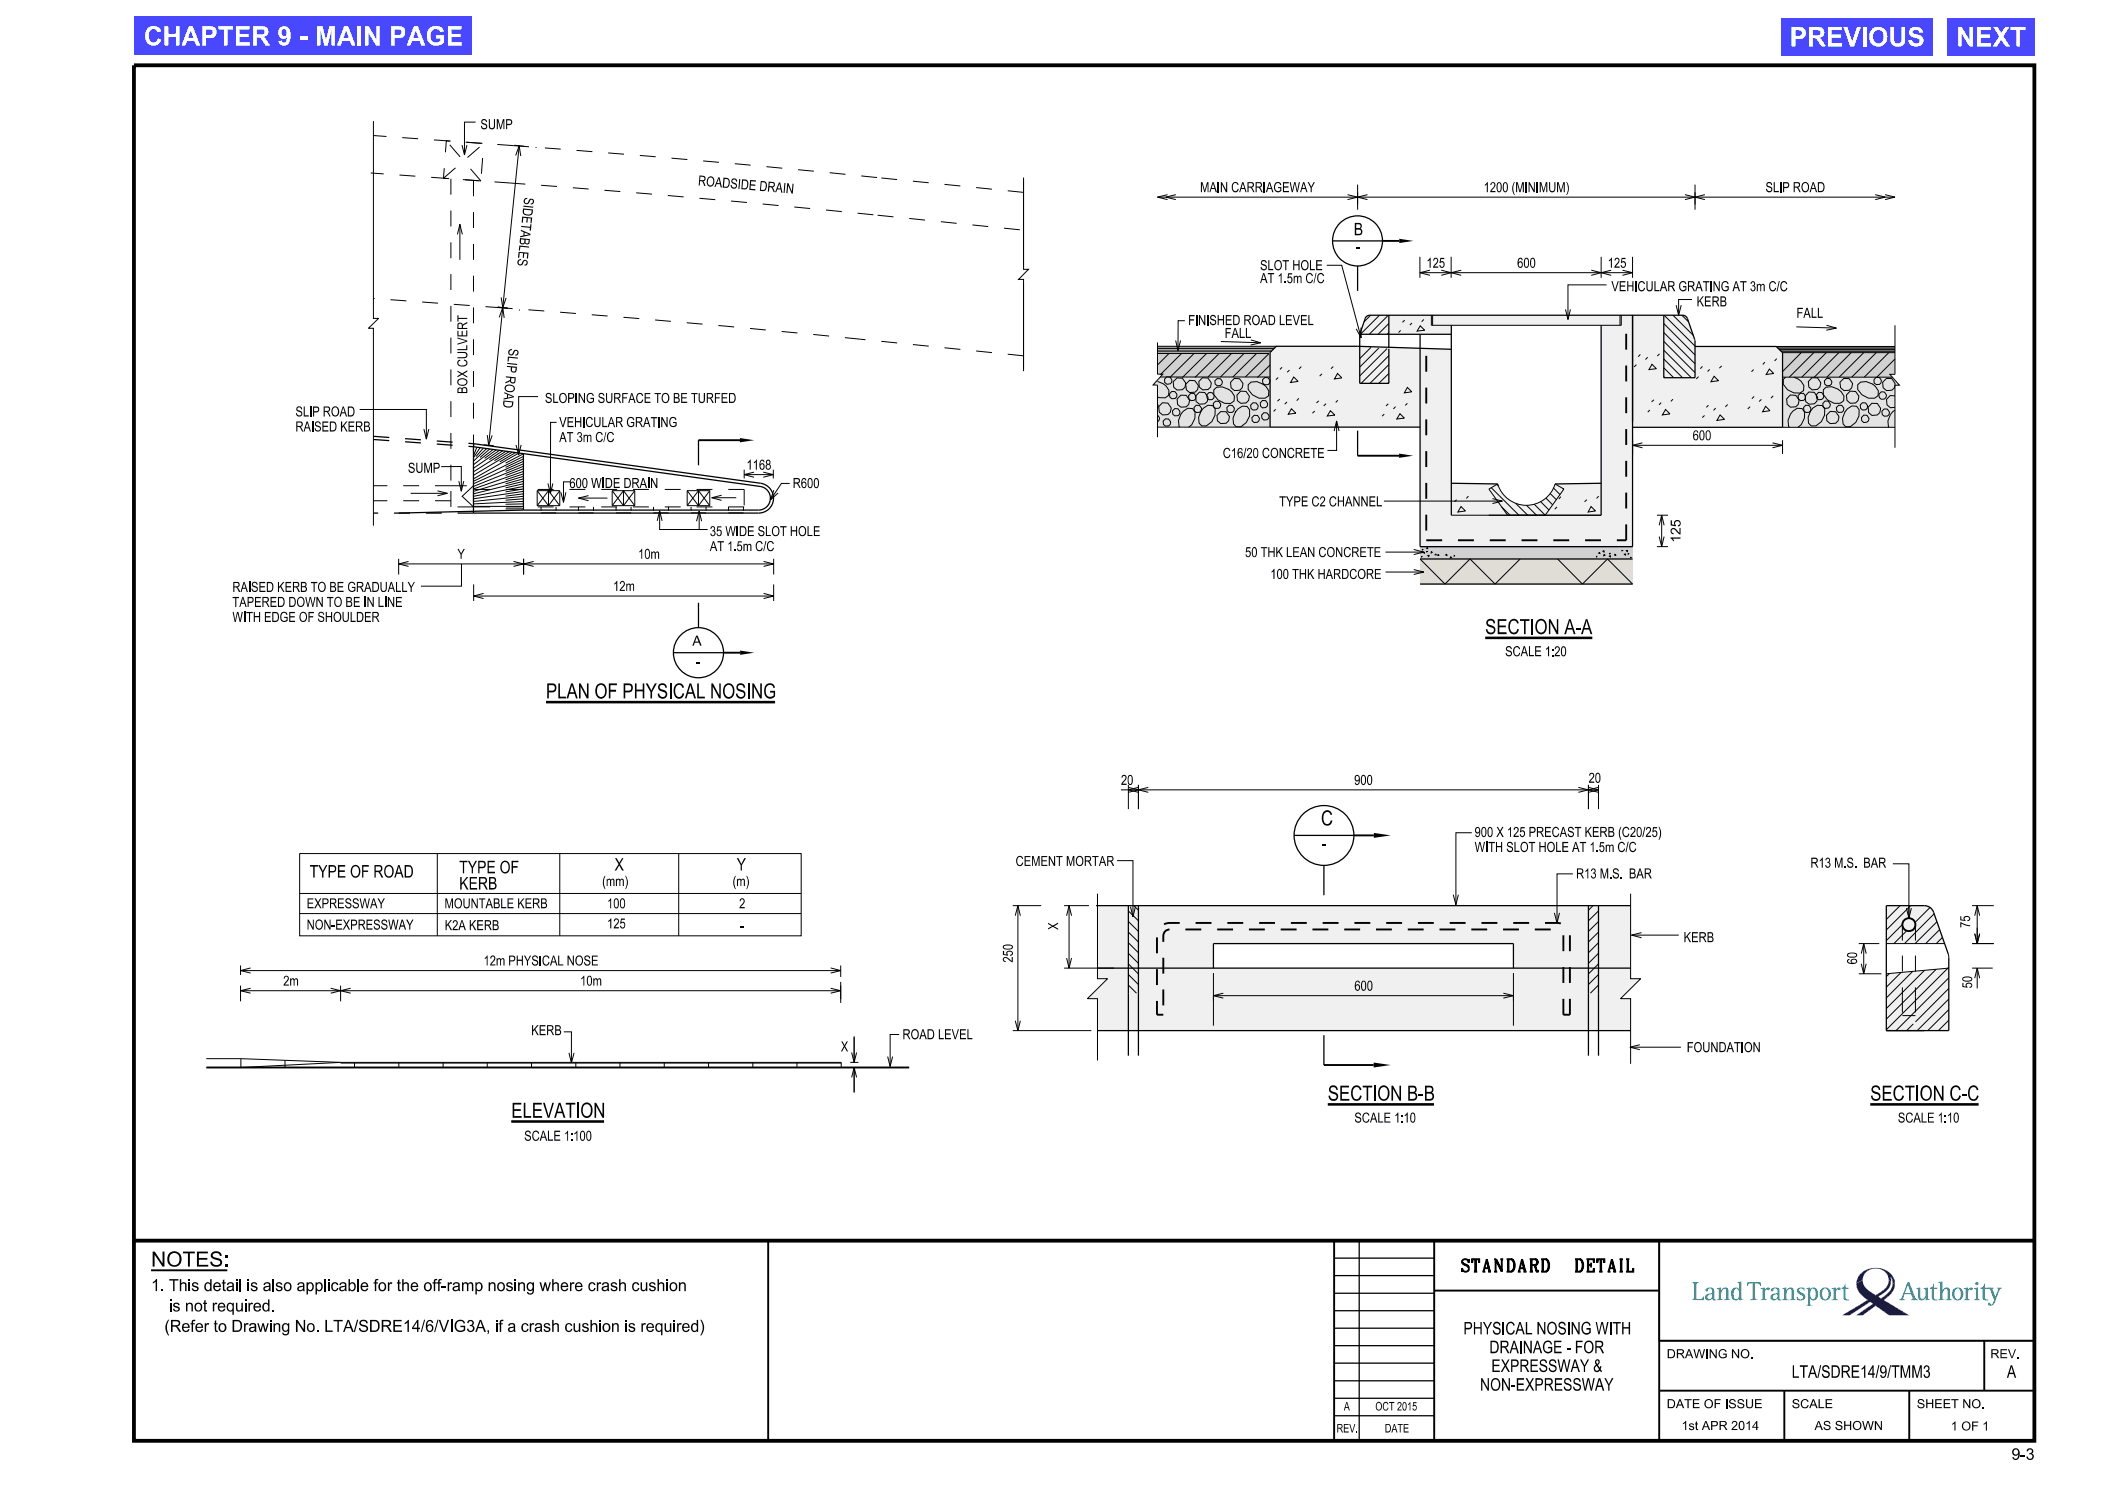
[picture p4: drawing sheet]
<svg xmlns="http://www.w3.org/2000/svg" width="420mm" height="297mm" viewBox="0 0 420 297" stroke-linecap="round" stroke-linejoin="round" font-family="sans-serif">
<defs><g id="words">
<g font-size="3.8" fill="#fff">
<text x="28.7" y="9.1">CHAPTER 9 - MAIN PAGE</text>
<text x="357.8" y="9.3">PREVIOUS</text>
<text x="391.1" y="9.3">NEXT</text>
</g>
<g font-size="3">
<text x="296.9" y="126.7">SECTION A-A</text>
<text x="109.2" y="139.6">PLAN OF PHYSICAL NOSING</text>
<text x="264.1" y="165">C</text>
<text x="265.4" y="220">SECTION B-B</text>
<text x="373.9" y="220">SECTION C-C</text>
<text x="102.2" y="223.4">ELEVATION</text>
<text x="30.2" y="253.1">NOTES:</text>
</g>
<g font-size="2.5">
<text x="270.6" y="47">B</text>
<text x="61.9" y="175.4">TYPE OF ROAD</text>
<text x="91.8" y="177.8">KERB</text>
<text x="91.8" y="174.5">TYPE OF</text>
<text x="122.8" y="174">X</text>
<text x="147.3" y="174">Y</text>
<text x="292.3" y="254.2">STANDARD</text>
<text x="313.9" y="254.2">DETAIL</text>
<text x="292.5" y="266.7">PHYSICAL NOSING WITH</text>
<text x="297.7" y="270.5">DRAINAGE - FOR</text>
<text x="298.1" y="274.2">EXPRESSWAY &amp;</text>
<text x="358.2" y="275.4">LTA/SDRE14/9/TMM3</text>
<text x="401.2" y="275.4">A</text>
<text x="295.9" y="278">NON-EXPRESSWAY</text>
</g>
<g font-size="2.4">
<text x="30.2" y="258">1. This detail is also applicable for the off-ramp nosing where crash cushion</text>
<text x="33.9" y="262.1">is not required.</text>
<text x="32.8" y="266.2">(Refer to Drawing No. LTA/SDRE14/6/VIG3A, if a crash cushion is required)</text>
</g>
<text font-size="2.3" x="402.1" y="291.8">9-3</text>
<text font-size="2.1" x="139.2" y="133.3">-</text>
<g font-size="2">
<text x="96" y="25.8">SUMP</text>
<text x="104.8" y="39.4" transform="rotate(96 104.8 39.4)">S IDETABLES</text>
<text x="139.5" y="37.1" transform="rotate(5 139.5 37.1)">ROADS IDE DRAIN</text>
<text x="239.9" y="38.4">MAIN CARRIAGEWAY</text>
<text x="296.6" y="38.4">1200 (MINIMUM)</text>
<text x="352.9" y="38.4">SLIP ROAD</text>
<text x="251.9" y="54">SLOT HOLE</text>
<text x="285.2" y="53.5">125</text>
<text x="303.3" y="53.5">600</text>
<text x="321.4" y="53.5">125</text>
<text x="251.9" y="56.6">AT 1.5m C/C</text>
<text x="322.1" y="58.2">VEHICULAR GRATING AT 3m C/C</text>
<text x="237.5" y="65">FINISHED ROAD LEVEL</text>
<text x="339.2" y="61.2">KERB</text>
<text x="359.1" y="63.5">FALL</text>
<text x="101.7" y="69.6" transform="rotate(96 101.7 69.6)">S LIP ROAD</text>
<text x="244.8" y="67.5">FALL</text>
<text x="59.1" y="83.2">SLIP ROAD</text>
<text x="108.9" y="80.5">SLOPING SURFACE TO BE TURFED</text>
<text x="59.1" y="86.2">RAISED KERB</text>
<text x="111.8" y="88.4">AT 3m C/C</text>
<text x="111.8" y="85.4">VEHICULAR GRATING</text>
<text x="338.4" y="88">600</text>
<text x="81.5" y="94.5">SUMP</text>
<text x="149.2" y="93.9">1168</text>
<text x="244.4" y="91.5">C16/20 CONCRETE</text>
<text x="113.8" y="97.5">600 WIDE DRAIN</text>
<text x="158.5" y="97.5">R600</text>
<text x="255.7" y="101.2">TYPE C2 CHANNEL</text>
<text x="141.9" y="107.2">35 WIDE SLOT HOLE</text>
<text x="91.4" y="111.7">Y</text>
<text x="127.6" y="111.7">10m</text>
<text x="141.9" y="110.2">AT 1.5m C/C</text>
<text x="248.9" y="111.3">50 THK LEAN CONCRETE</text>
<text x="336" y="108.5" transform="rotate(-90 336 108.5)">125</text>
<text x="46.5" y="118.3">RAISED KERB TO BE GRADUALLY</text>
<text x="122.6" y="118.1">12m</text>
<text x="253.9" y="115.7">100 THK HARDCORE</text>
<text x="46.5" y="124.3">WITH EDGE OF SHOULDER</text>
<text x="46.5" y="121.3">TAPERED DOWN TO BE IN LINE</text>
<text x="138.4" y="129">A</text>
<text x="300.9" y="131.2">SCALE 1:20</text>
<text x="224.1" y="156.9">20</text>
<text x="270.7" y="156.9">900</text>
<text x="317.6" y="156.4">20</text>
<text x="294.8" y="167.3">900 X 125 PRECAST KERB (C20/25)</text>
<text x="203" y="173.1">CEMENT MORTAR</text>
<text x="265.2" y="168" transform="rotate(-180 265.2 168)">-</text>
<text x="294.8" y="170.3">WITH SLOT HOLE AT 1.5m C/C</text>
<text x="361.9" y="173.4">R13 M.S. BAR</text>
<text x="120.4" y="177.1">(mm)</text>
<text x="146.4" y="177.1">(m)</text>
<text x="315.1" y="175.6">R13 M.S. BAR</text>
<text x="61.3" y="181.5">EXPRESSWAY</text>
<text x="61.3" y="185.8">NON-EXPRESSWAY</text>
<text x="88.9" y="181.5">MOUNTABLE KERB</text>
<text x="88.9" y="185.9">K2A KERB</text>
<text x="121.3" y="181.5">100</text>
<text x="121.4" y="185.6">125</text>
<text x="147.8" y="181.5">2</text>
<text x="147.9" y="186">-</text>
<text x="336.6" y="188.3">KERB</text>
<text x="56.6" y="197">2m</text>
<text x="96.7" y="193">12m PHYSICAL NOSE</text>
<text x="116" y="197">10m</text>
<text x="270.7" y="198">600</text>
<text x="106.2" y="206.9">KERB</text>
<text x="180.4" y="207.7">ROAD LEVEL</text>
<text x="168.1" y="210.1">X</text>
<text x="337.2" y="210.3">FOUNDATION</text>
<text x="104.8" y="228">SCALE 1:100</text>
<text x="270.8" y="224.4">SCALE 1:10</text>
<text x="379.4" y="224.4">SCALE 1:10</text>
</g>
<g font-size="1.8">
<text x="333.2" y="271.5">DRAWING NO.</text>
<text x="397.9" y="271.5">REV.</text>
<text x="333.2" y="281.5">DATE OF ISSUE</text>
<text x="358.2" y="281.5">SCALE</text>
<text x="383.2" y="281.5">SHEET NO.</text>
<text x="336.1" y="285.8">1st APR 2014</text>
<text x="362.7" y="285.8">AS SHOWN</text>
<text x="390" y="285.9">1 OF 1</text>
</g>
<g font-size="1.7">
<text x="271.8" y="48.8" transform="rotate(-180 271.8 48.8)">-</text>
<text x="268.6" y="281.9">A</text>
<text x="274.9" y="281.9">OCT 2015</text>
<text x="267.2" y="286.3">REV.</text>
<text x="276.8" y="286.3">DATE</text>
</g>
</g></defs>
<g fill="#f0f0f0">
<path d="M273.1 63.3l.7-.3h52.6v46.3h-42.5v-39.7l6.2 .2v26.8l9.3 .1a6 6 0 0 0 5.7 4.3 6 6 0 0 0 5.8-4.3l9.2-.1v-31.6h-30v1.8h-18.3z" fill-rule="evenodd"/>
<path d="M255.1 69.2h16.3l12.5 .4v15.8h-30v-15z" fill-rule="evenodd"/>
<path d="M326.4 63h10l.6 .2 .3 .5 1.5 4.2v1.3h16.3l1.2 1.3v14.9h-29.9z" fill-rule="evenodd"/>
</g>
<g fill="#ababab">
<path d="M231.4 69.2h23.7l-1.4 1.5h-22.3z" fill-rule="evenodd"/>
<path d="M355.1 69.2h23.7v1.3h-22.5z" fill-rule="evenodd"/>
</g>
<g fill="#d1d1d1">
<path d="M231.4 70.7h22.3l.2-.3v4.9h-22l.5-.5h-1z" fill-rule="evenodd"/>
<path d="M356.3 70.5h22.5v4.3h-1l.5 .6h-22z" fill-rule="evenodd"/>
</g>
<g fill="#e3e3e3">
<path d="M231.9 75.3h22v10.1h-22.5v-8.4l-.9-.1z" fill-rule="evenodd"/>
<path d="M356.3 75.4h22l1.4 1.6h-.9v8.4h-22.5z" fill-rule="evenodd"/>
</g>
<path d="M283.9 109.3h42.5v2.4h-42.5z" fill="#d1d1d1"/>
<path d="M283.9 111.7h42.5v5h-42.5z" fill="#e0ddd6"/>
<g fill="#f0f0f0">
<path d="M219.4 181v14.6h2l-4 4h2v6.4h106.6v-6.4h-2l4-4h-2v-14.6zM242.6 188.6h59.9v4.9h-59.9z" fill-rule="evenodd"/>
<path d="M377.1 181h7.6a1.89 1.89 0 0 1 1.8 1.3l2.3 6.3h-11.7z" fill-rule="evenodd"/>
<path d="M377.1 194.6l12.5-1.1v12.5h-12.5z" fill-rule="evenodd"/>
</g>
<path d="M26.8 13h379.9v275h-379.9zM26.8 248h379.9" fill="none" stroke="#000" stroke-width=".76" stroke-linecap="butt"/>
<path d="M153.6 248v40M266.7 248v40M286.7 257.9h45M286.7 248v40M331.7 248v40M331.7 268h75M331.7 278h75M356.7 278v10M381.7 278v10M396.7 268v10" fill="none" stroke="#000" stroke-width=".38"/>
<path d="M266.7 258.5h20M266.7 254.9h20M266.7 251.5h20M271.7 248v40M331.7 248h75v20h-75zM266.7 279.5h20M266.7 276h20M266.7 272.4h20M266.7 269h20M266.7 265.5h20M266.7 262h20M266.7 283h20" fill="none" stroke="#000" stroke-width=".25"/>
<g fill="#171c8f">
<path d="M371.1 256.5l1.3-.6a3.5 3.5 0 0 0 2.2 2.7l.4 .3 .7-.5a3.1 3.1 0 0 0 1.9-2.5l.4 .2a3.7 3.7 0 0 1-2.2 2.9l-.3 .2 .5 .3 1-.7a3 3 0 0 0 1.3-2.2l.5-.1a4.1 4.1 0 0 1-2.2 3.4l5 3h-4l-2.6-1.9-2.6 1.9h-1.3l3.3-2.3-.5-.4-4.2 2.7h-1.4l5-3.1-.4-.3a3.7 3.7 0 0 1-1.8-3z" fill-rule="evenodd"/>
<path d="M371.9 254.6a4.2 4.2 0 0 1 6.8 1.2l.1 .7-.5 .1-.1-.8-.3-.6 .1 .9-.4-.2a2.63 2.63 0 0 0-2.6-2.4 2.63 2.63 0 0 0-2.6 2.4l-1.3 .6 .2-1z" fill-rule="evenodd"/>
</g>
<g fill="#008c95">
<path d="M338.2 256.3h1.4l-.4 .2-.1 .2v2.9h1l.4-.5h.1v.8l-2.4-.1 .4-.3v-2.8z" fill-rule="evenodd"/>
<path d="M341.1 257.6l-.1 .1a.28 .28 0 0 0 .2 .4 .28 .28 0 0 0 .3-.4l.1-.2h.4l.2 .2 .1 .8h-.6a.71 .71 0 0 0-.8 .6 .71 .71 0 0 0 .5 .8 .71 .71 0 0 0 .9-.4l.1 .3 .3 .1a.16 .16 0 0 0 .2 .1 .16 .16 0 0 0 .1-.3l-.3-.1v-1.7l-.2-.4-.3-.2h-.7zM341.5 258.9l.8-.2v.4l-.3 .5-.2 .1-.3-.1-.2-.6z" fill-rule="evenodd"/>
<path d="M343.2 257.5l.8-.2v.8l.2-.4 .5-.4 .6 .1 .2 .5v1.6l.4 .3-1.2 .1 .4-.4v-1.6l-.2-.3h-.3l-.3 .3-.3 .6v1l.4 .3-1.2 .1 .4-.4v-1.8z" fill-rule="evenodd"/>
<path d="M347.3 256.3l.8-.2v3.3l.4 .3-.8 .2v-.4l-.2 .2-.4 .2a1.33 1.33 0 0 1-.8-2.2l.5-.4h.4l.5 .4v-1.1zM346.9 257.6l-.4 .8 .2 1.1a.61 .61 0 0 0 .8 0 .61 .61 0 0 0 .2-.7l-.2-1-.3-.3z" fill-rule="evenodd"/>
<path d="M349.3 256.3h2.7v.7h-.1l-.1-.3-.3-.2h-.7v2.9l.2 .3 .4 .1-1.6 .1 .4-.2 .2-.3v-2.9h-.7l-.3 .5h-.1z" fill-rule="evenodd"/>
<path d="M352 257.5l.8-.2v.6l.3-.5 .5-.1 .2 .4-.4 .1a.5 .5 0 0 0-.5 .1 .5 .5 0 0 0-.1 .6v1.1l.4 .2-1.2 .1 .4-.3v-1.9z" fill-rule="evenodd"/>
<path d="M354.1 257.6l.5-.3h.6l.4 .3 .1 2 .3 .1a.16 .16 0 0 1 0 .3 .16 .16 0 0 1-.3-.1h-.2l-.2-.4-.3 .3-.6 .1-.5-.4a.96 .96 0 0 1 1.2-1h.2v-.7l-.1-.2-.6-.1-.2 .6-.4-.1zM354.5 258.9l-.1 .2 .1 .4 .2 .2 .3-.1 .3-.4v-.5z" fill-rule="evenodd"/>
<path d="M356.3 257.5l.8-.2v.8l.4-.6 .9-.1 .2 .4v1.7l.4 .3-1.2 .1 .3-.4v-1.7v-.1l-.4-.1-.5 .5-.1 .4v1l.4 .4h-1.2l.4-.3v-1.9z" fill-rule="evenodd"/>
<path d="M359.4 257.5l.4-.2 .9 .1 .1 .6-.5-.5h-.4l-.3 .3 .2 .4 1 .6 .1 .5-.3 .4-.4 .2-1-.1v-.6l.6 .5h.4l.3-.3-.3-.5-.9-.6-.1-.5z" fill-rule="evenodd"/>
<path d="M361 257.5l.4 .2v3l-.4 .2h1.3l-.5-.3v-1.1l.5 .4h.4l.5-.3 .2-.6-.1-1.1a.82 .82 0 0 0-.7-.6 .82 .82 0 0 0-.8 .4v-.4zM362.1 257.7l.4-.2 .4 .3 .1 1.1-.2 .5a.53 .53 0 0 1-.7 .2 .53 .53 0 0 1-.2-.7v-.7z" fill-rule="evenodd"/>
<path d="M364.1 257.7l.5-.4 .7 .1 .5 .5 .2 .7h-.5l-.1-.7-.4-.4-.4 .1-.2 .2-.2 .8h-.4l.1-.6z" fill-rule="evenodd"/>
<path d="M363.8 258.6h.4l.1 .7 .4 .4h.4l.3-.3 .1-.8h.5v.2l-.4 .8-.4 .3h-.5l-.7-.4z" fill-rule="evenodd"/>
<path d="M366.1 257.5l.9-.2v.6l.3-.5 .5-.1 .1 .4-.3 .1a.5 .5 0 0 0-.5 .1 .5 .5 0 0 0-.1 .6v1l.4 .4h-1.3l.4-.2 .1-.3v-1.5z" fill-rule="evenodd"/>
<path d="M368.8 256.6h.1v.8h.6v.2h-.6l.1 1.9 .2 .2h.4v.2h-.7l-.4-.3v-2h-.3v-.2l.5-.3z" fill-rule="evenodd"/>
<path d="M381.4 256.2l-1.2 3.1-.6 .6h1.2l-.1-.2a.24 .24 0 0 1-.3-.1 .24 .24 0 0 1 .1-.3l.2-.6h1.4l.2 .7a.22 .22 0 0 1 0 .3 .22 .22 0 0 1-.2 0l-.1 .2h1.4l-.6-.5-1.2-3.2zM381.4 256.8l.6 1.6h-1.2z" fill-rule="evenodd"/>
<path d="M383 257.5l.9-.2v2l.2 .3h.3l.4-.3 .2-.6-.1-1-.4-.2 .8-.2v2.1l.5 .3-.8 .2-.1-.6-.4 .5h-.8l-.3-.6v-1.5z" fill-rule="evenodd"/>
<path d="M386.5 256.6h.1v.8h.7v.2h-.7v1.9l.3 .2h.4v.2h-.7a.54 .54 0 0 1-.4-.8v-1.5h-.4v-.2l.5-.2z" fill-rule="evenodd"/>
<path d="M387.5 256.3l.8-.2v2l.2-.5 .4-.3 .7 .2 .2 .4v1.6l.4 .4h-1.3l.5-.4v-1.6l-.3-.3-.4 .1-.4 .8v1l.4 .3-1.2 .1 .4-.4v-2.9z" fill-rule="evenodd"/>
<path d="M390.2 258.6h.5l.1 .8a.62 .62 0 0 0 .8 .3 .62 .62 0 0 0 .4-.8v-.3h.5l-.1 .5-.3 .5-.4 .3h-.6l-.6-.3-.2-.4z" fill-rule="evenodd"/>
<path d="M390.5 257.7l.6-.4 .7 .1 .5 .4 .2 .8h-.5l-.2-.8a.64 .64 0 0 0-.8-.2 .64 .64 0 0 0-.3 .8v.2h-.5l.1-.6z" fill-rule="evenodd"/>
<path d="M392.6 257.5l.8-.2v.6l.3-.5 .5-.1 .2 .4-.4 .1a.5 .5 0 0 0-.5 .1 .5 .5 0 0 0-.1 .6v1l.4 .4h-1.2l.4-.3v-1.9z" fill-rule="evenodd"/>
<path d="M394.6 257.5l.8-.2v2.3l.4 .3h-1.2l.4-.4v-1.7z" fill-rule="evenodd"/>
<path d="M396.6 256.6h.2v.8h1.2v.2h-1.2v1.8l.1 .3h.5v.2h-.7l-.4-.4v-1.9h-.4v-.2l.5-.2z" fill-rule="evenodd"/>
<path d="M397.4 257.4h1.2v.1a.25 .25 0 0 0-.3 .1 .25 .25 0 0 0 .1 .3l.5 1.3 .5-1.3a.24 .24 0 0 0 .1-.3 .24 .24 0 0 0-.3-.1v-.1h1l-.5 .4-1.2 2.9-.3 .2h-.5l-.3-.2 .1-.3 .4 .2a.25 .25 0 0 0 .3 .2 .25 .25 0 0 0 .2-.3l.2-.6-.8-2.2-.4-.1z" fill-rule="evenodd"/>
<circle cx="395.2" cy="256.5" r=".3"/>
</g>
<path d="M30.2 253.9h15.2" fill="none" stroke="#000" stroke-width=".38"/>
<g fill="#4a48ff">
<path d="M26.8 3.3h67.5v7.7h-67.5z"/>
<path d="M356 3.6h30.3v7.4h-30.3z"/>
<path d="M389.3 3.6h17.4v7.4h-17.4z"/>
</g>
<path d="M74.6 87.8l20.1 1.5M74.6 87.2l20.1 1.5M94.7 102.5h-20.1" fill="none" stroke="#000" stroke-width=".25" stroke-dasharray="3.2 3.2" stroke-linecap="butt"/>
<g fill="none" stroke="#000" stroke-width=".25">
<path d="M266.4 48.2h10M271.4 53.2v4.9M271.8 66.8h18.3M272.9 63.7a1.03 1.03 0 0 1 .9-.7h62.6a1.03 1.03 0 0 1 .9 .7l1.5 4.1M272.9 63.7l-1.1 3.1v9.8h5.8v-6.9M277.6 63v6.4M290.1 69.8l-18.7-.6h-16.3l-1.2 1.2v15h30M290.1 65v38M320.1 65v38M326.4 63v46.3h-42.5v-42.5M332.6 63v12.5h6.2v-7.3M338.8 69.2h16.3l1.2 1.3v14.9h-29.9"/>
<path d="M94.7 89.3l57.2 7.9a2.37 2.37 0 0 1 2.1 2.5 2.37 2.37 0 0 1-2.4 2.2h-47M94.7 88.7l57.3 7.9a3 3 0 0 1 2.6 3.2 3 3 0 0 1-3 2.7h-56.9zM104.6 90.7v11.2M139.6 88v5M271.4 86.1v5M290.1 96.6l9.3 .1M320.1 96.6l-9.2 .1M104.6 101.9l-24.9 .6M283.9 111.7h42.5M283.9 116.7h42.5M134.6 130.5h10M139.6 120.5v4.9"/>
<path d="M258.7 167h12M264.7 173v5.9M219.1 181h106.9M219.4 193.5h106.6M225.6 181v30M227.6 181v30M242.6 193.5v-4.9h59.9v4.9M317.5 181v30M319.5 181v30M389.5 190.7l-3-8.4a1.93 1.93 0 0 0-1.8-1.3h-7.6v25h12.5v-14.7M219.4 206h106.6M264.7 206.9v6"/>
<circle cx="271.4" cy="48.2" r="5"/>
<circle cx="139.6" cy="130.5" r="5"/>
<circle cx="264.7" cy="167" r="6"/>
</g>
<g fill="none" stroke="#000" stroke-width=".2">
<path d="M74.6 24.2v39.4h1.1l-2 2h.9v39.5M92.4 29l.5 2 .4-2M95.1 24.4h-2.2v6.6M102.8 29l2 .2M103.1 31.1l.7-2 .3 2.1M103.8 29.1l-6.1 59.9M107.1 29.5h.1M204.6 35.5v18.3h1l-2 2h1v18.4M204.6 36v17.4M231.4 39.4h147.4M233.4 38.9l-2 .5 2 .5M235.1 38.9l-2.1 .5 2.1 .5"/>
<path d="M269.4 38.9l2 .5-2 .5M271.4 36.9v5M273.4 38.9l-2 .5 2 .5M336.8 38.9l2 .5-2 .5M338.8 36.9v5M340.8 38.9l-2 .5 2 .5M374.9 38.9l2 .5-2 .5M376.8 38.9l2 .5-2 .5M91.4 46.8l.5-2 .5 2M91.9 44.8v7.1M100.2 59.4l.3 2.1 .7-2M204.6 56.6v17.1"/>
<path d="M265.2 53h3l3.9 14.5M283.8 54.5h42.6M283.8 51.3v4.2M285.9 54l-2.1 .5 2.1 .5M288.1 54l2 .5-2 .5M290.1 51.3v4.2M292.1 54l-2 .5 2 .5M318.1 54l2 .5-2 .5M320.1 51.3v4.2M321.2 56.9h-7.8v6.9M322.1 54l-2 .5 2 .5M324.3 54l2.1 .5-2.1 .5"/>
<path d="M326.4 51.3v4.2M338.2 59.9h-2.6v3.1M99.5 61.4l2 .2M99.8 63.4l.7-1.9 .3 2M103.7 62h.1M107.6 79.3h-3.9v11.6M231.4 70.7h22.3l-4.7 4.6M231.4 76.2l1.1 .5M231.4 70.2h22.8M231.4 69.6h23.3M231.4 69.2h23.7M231.4 68.4v6.4h1l-1.9 2.1 .9 .1v10.4"/>
<path d="M231.9 75.3h22M232.5 76.7l.6 .4 .6 .9-.1 1-.7 .5h-1.2l-.3-.2M233.2 75.3h.7l.4 .6-.1 .5-.3 .3-.6 .1-.5-.4v-.6zM233.7 70.7l-2.3 2.3M233.8 78.7l.4-.5 .7 .1 .4 .5-.1 .5-.3 .4h-.7l-.3-.3zM235 68l.5 2.1 .5-2.1M235.3 75.5l1.1 .1 .6 .9-.1 .9-.5 .5-1.1 .1-.7-.6-.1-1.1zM236 79h1.1l.7 1-.2 .8-.5 .5-1 .1-.7-.5-.1-1.1zM236.2 70.7l-4.2 4.2M236.9 64.1h-1.4v6M237.8 76l1.1 .1 .7 1-.2 .8-.5 .5-1.1 .1-.6-.6-.2-1.1zM238.1 78.6l.6 .1 .4 .5-.1 .5-.3 .3-.6 .1-.4-.4-.1-.6z"/>
<path d="M238.7 70.7l-4.8 4.8M239.7 78.4l1.1 .1 .7 .9-.2 .9-.5 .4-1 .1-.7-.5-.1-1.1zM240.4 75.5l1.1 .1 .6 .9-.1 .9-.5 .5h-1.1l-.7-.5-.1-1.1zM241.2 70.7l-4.8 4.8M241.2 78.9l.5-.4h.6l.4 .6-.1 .4-.3 .4h-.6l-.4-.4zM242.9 76.1l.4-.4h.7l.4 .6-.1 .5-.3 .2-.7 .1-.4-.3zM243.7 70.7l-4.8 4.8M244.1 68.3l7.9 .2M245.6 77.8l.6 .5 .6 .9-.1 .9-.7 .5h-1.2l-1.3-.7-.9-1v-1l.6-.5 1.1-.1 1.3 .5M246.2 70.7l-4.7 4.6M246.7 75.6l1.1 .1 .7 1-.2 .8-.5 .5-1 .1-.7-.6-.1-1.1zM248 78.2h1.1l.7 1-.2 .8-.5 .5-1.1 .1-.6-.5-.1-1.1z"/>
<path d="M248.7 70.7l-4.7 4.6M250 67.9l2 .6-2 .5M251.2 70.7l-4.7 4.6M252.4 75.9l.4-.4h.7l.4 .6-.1 .5-.3 .3h-.7l-.4-.3zM252.4 76.8l.7 .5 .5 .8v1l-.7 .5h-1.2l-1.3-.7-.9-1v-1l.6-.5 1.1-.1 1.3 .5M253.9 73l-2.5 2.5M255.5 75.5l-.4 .4M255.8 79.8l-.4 .4M256.3 73.4l-.4 .4M257.8 74l-.5 .4M258.6 75.3l.9 .9-1.5 .2zM259.6 79.6l-.4 .5"/>
<path d="M260.1 73.3l-.4 .4M264.3 74.7l-.5 .5M266.5 73.3l-.4 .4M267.4 74.6l.9 .9-1.5 .2zM272.1 65.5v2l-1-1.8M274 63l-1.3 1.3M274.1 69.4l-2.3 2.3M275.6 69.6l-3.8 3.8M275.8 63l-3.8 3.8M277.3 69.7l-5.5 5.4M277.5 63l-3.8 3.8M277.6 74.6l-2 2"/>
<path d="M277.6 71.1l-5.5 5.5M277.6 72.9l-3.7 3.7M277.6 66.5l-.3 .3M277.6 64.7l-2.1 2.1M277.6 76.4l-.2 .2M280 66l-.4 .5M280.8 64l-.4 .4M281.3 77.4l.9 .9-1.5 .2zM282.3 64.6l-.5 .4M283.9 65.1l.9 .9-1.5 .2zM284.6 63.8l-.4 .5M286.1 63v2h38v-2"/>
<path d="M286.4 63v2M312.9 61.8l.5 2 .5-2M323.8 63v2M327.1 72.9l-.4 .4M327.9 70.8l-.4 .5M329.4 71.4l-.5 .5M330.2 72.8l.9 .9-1.5 .2zM330.6 79.9l-.4 .4M331.8 70.7l-.5 .5M332.6 68.2l6.2 6.3M332.6 66.5l6.2 6.2M332.6 64.7l6.2 6.2"/>
<path d="M332.6 70l5.5 5.5M332.6 71.8l3.7 3.7M332.6 75.3l.2 .2M332.6 73.5l2 2M332.7 63l6.1 6.2M334.4 63l4.1 4.1M334.4 79.8l-.4 .4M335.1 61l.5 2 .5-2M336.2 63l1.4 1.3M338.8 67.8v.4M339.5 75.3l-.4 .4M340.3 73.2l-.4 .5"/>
<path d="M341.8 73.8l-.5 .5M342.7 75.2l.8 .9-1.5 .2zM344.2 73.1l-.5 .5M350.6 73.9l-.5 .4M350.7 79.2l-.5 .5M352.1 79.8l-.5 .5M352.8 72.4l-.4 .4M353.7 73.8l.9 .8-1.5 .3zM354.5 79.1l-.5 .5M355.1 69.2h23.7M355.2 71.7l-.4 .4M355.4 69.6h23.4"/>
<path d="M355.7 69.9h23.1M356 70.2h22.8M356.3 75.4h22M356.3 70.5h22.5M356.9 75.4l-.4 .4v1l.8 1.1 1.3 .6 1.2 .1 .7-.5 .1-1-.6-.9-.6-.5-.8-.3M357.9 78.9l1.1 .1 .7 1-.2 .8-.5 .5-1.1 .1-.6-.6-.1-1.1zM359.1 65.3l8 .3M359.4 79.1l.5-.5h.6l.5 .6-.1 .5-.3 .3-.7 .1-.4-.4zM360.1 70.5l-3.8 3.8M361.6 78.3l1.1 .1 .7 1-.2 .8-.5 .5-1.1 .1-.6-.5-.1-1.1zM362.2 75.5h1.1l.7 1-.2 .8-.5 .5-1 .1-.7-.5-.1-1.1zM362.6 70.5l-4.9 4.9"/>
<path d="M363.5 78.4l.7 .1 .4 .6-.1 .4-.3 .3-.7 .1-.4-.4v-.6zM365.1 70.5l-4.9 4.9M365.1 65l2 .6-2 .4M365.2 75.6l.6 .1 .4 .6-.1 .5-.3 .2-.6 .1-.4-.3-.1-.7zM367.4 77.8l.7 .5 .5 .9-.1 .9-.7 .5h-1.2l-1.3-.7-.8-1v-1l.5-.5 1.2-.1 1.3 .5M367.6 70.5l-4.9 4.9M368.6 75.6l1 .1 .7 1-.1 .8-.5 .5-1.1 .1-.7-.6-.1-1.1zM369.9 78.2h1l.7 1-.2 .8-.5 .5-1 .1-.7-.6-.1-1.1zM370.1 70.5l-4.9 4.9M372.6 70.5l-4.9 4.9M374.3 76.7l.6 .6 .6 .8-.1 1-.6 .5h-1.3l-1.3-.7-.8-1v-1l.5-.5 1.2-.1 1.2 .5M375 75.4l.7 .1 .4 .5-.1 .5-.3 .3-.6 .1-.5-.4v-.6z"/>
<path d="M375.1 70.5l-4.9 4.9M376.1 78.3h.6l.4 .6-.1 .5-.3 .4h-.6l-.4-.4-.1-.6zM377.1 75.6l1.1 .1 .6 1-.1 .8-.5 .5-1.1 .1-.7-.6-.1-1.1zM377.6 70.5l-4.9 4.9M378.8 71.8l-3.6 3.6M378.8 65v9.8h-1l1.9 2.2h-.9v12.5M378.8 79.1h-.9l-.8 .7 .1 1.1 .7 .6 .9-.1M71.9 81.8h13.3v6M82.1 98.6h7.3M84.7 85.8l.5 2 .5-2M87.5 98.1l1.9 .5-1.9 .5M88.2 93.3l4-.1v5"/>
<path d="M91.7 96.2l.5 2 .5-2M95.3 89.4l-.6 1.7M96 89.5l-1.3 2M96.6 89.6l-1.5 1.7M96.7 88.9l2 .2M97.3 89.7l-2.6 2.5M97.4 87l.3 2 .7-2M97.9 89.7l-1.9 1.7M98.6 89.8l-3.9 3.1M99.2 89.9l-2.3 1.7M99.8 90l-5.1 3.6M100.5 90.1l-2.7 1.8"/>
<path d="M101.1 90.2l-6.4 4.1M101.8 90.3l-3 1.8M102.4 90.4l-7.7 4.6M103.1 90.4l-3.2 1.9M103.2 88.9l.5 2 .5-2M103.7 90.6l-9 5.1M104.6 96.2l-9.9 2.5M104.6 95.2l-9.9 3M104.6 94.2l-9.9 3.5M104.6 93.2l-9.9 4M104.6 92.2l-9.9 4.5M104.6 91.2l-9.9 5"/>
<path d="M104.6 99.2l-9.9 1M104.6 98.2l-9.9 1.5M104.6 97.2l-9.9 2M104.6 90.7l-3.5 1.9M104.6 91.7l-3.5 1.7M104.6 92.7l-3.5 1.5M104.6 93.7l-3.5 1.3M104.6 94.7l-3.5 1.2M104.6 95.7l-3.5 1M104.6 96.7l-3.5 .8M104.6 97.7l-3.5 .6M104.6 98.7l-3.5 .5"/>
<path d="M104.6 99.7l-3.5 .3M107.4 98.1v3M107.4 98.1l2.2 3M107.4 98.1h4.5M109.5 96.6l.5 2 .5-2M109.6 98.1v3M109.6 98.1l-2.2 3M109.6 98.1l2.3 3M111.3 84.4h-1.2l-.1 14.2M111.9 98.1l-2.3 3M111.9 98.1v3M112.1 98.4l.5 2 .5-2"/>
<path d="M114 96.3h-1.4v4.1M115.6 99.6h5.8M117.7 99.1l-2.1 .5 2.1 .5M122.4 98.1v3M122.4 98.1l2.2 3M122.4 98.1h4.5M124.6 98.1v3M124.6 98.1l-2.2 3M124.6 98.1l2.3 3M126.9 98.1l-2.3 3M126.9 98.1v3M137.4 98.1v3"/>
<path d="M137.4 98.1l2.2 3M137.4 98.1h4.5M139.6 98.1v3M139.6 98.1l-2.2 3M139.6 98.1l2.3 3M141.9 98.1l-2.3 3M141.9 98.1v3M142.3 99.5h4.9M144.3 99l-2 .5 2 .5M148.8 93.9v1.7M148.8 94.9h5.8M150.7 94.4l-1.9 .5 1.9 .5"/>
<path d="M152.6 94.4l2 .5-2 .5M154.6 93.9v1.7M154.7 98l-.7 1.9 1.5-1.4M157.9 96.6h-1.7l-2.2 3.3M231.4 82.9l.4 .6-.1 .5-.3 .3M231.4 80.8l.1 .2-.1 .6M231.4 85.4h22.5M232.4 80.5l1.1 .1 .6 .9-.1 .9-.5 .5h-1.1l-.7-.5-.1-1.1zM232.5 84.2l.5-.5h.6l.4 .6-.1 .5-.3 .3-.6 .1-.4-.4zM234.4 82.1l.4-.4h.7l.4 .6-.1 .5-.3 .3h-.7l-.3-.3zM236 82.8l.6-.6 .9-.6 .9 .1 .5 .7v1.2l-.7 1.3-.6 .5M236.1 82.8l-.5 1.2 .1 1.2 .1 .2"/>
<path d="M239.1 81h.7l.4 .6-.1 .5-.3 .3h-.7l-.3-.3-.1-.6zM240.1 82.2l-.5 1.2 .1 1.2 .5 .5h1l1.1-.8 .6-1.3v-1.3l-.5-.6-.9-.1-.9 .6-.5 .6M242.5 80.6l.5-.4h.6l.5 .6-.2 .5-.2 .3h-.7l-.4-.3zM244 82.3h1.1l.7 1-.2 .8-.5 .5-1 .1-.7-.6-.1-1.1zM245.3 81.5l.4-.5h.6l.5 .6-.1 .5-.4 .3h-.6l-.4-.3zM247 82.3l-.5 1.3 .1 1.1 .5 .6h1l1-.8 .7-1.4v-1.2l-.5-.7h-.9l-.9 .5-.6 .7M250 81l.5-.5h.6l.4 .6-.1 .5-.3 .3h-.6l-.4-.3zM250.3 83.5l.4-.5h.7l.4 .6-.1 .5-.3 .3-.7 .1-.4-.4zM252.4 80l.6 .1 .4 .6-.1 .5-.3 .3h-.6l-.4-.3-.1-.7zM252.7 82.5h.6l.4 .6-.1 .5-.3 .3-.6 .1-.4-.4-.1-.6zM255 81.8l-.4 .4M257.3 80.3l-.5 .5"/>
<path d="M258.2 81.7l.8 .9-1.5 .2zM262.8 82.2l-.4 .4M263.6 80.1l-.4 .4M265.1 80.7l-.5 .4M266 82.1l.8 .9-1.5 .1zM266.7 86.1l.5-2 .5 2M267.2 84.1v5.9h-1.8M267.4 80l-.4 .4M276.7 82.8l-.4 .4M277.5 80.7l-.4 .4M279 81.3l-.4 .4M279.9 82.7l.8 .9-1.5 .1z"/>
<path d="M281.3 80.6l-.4 .4M291.2 99.9l-.4 .4M293.5 99.2l-.4 .4M298.1 97.5l5.5 5.5M298.3 99.7l2 .5-2 .4M299.2 96.8l.3 .3M309 99.6l1.4 1.3M309.9 98.6l1.2 1.3M310.6 97.5l1.3 1.3M312 99.3l-.4 .4M312.4 97.6l.2 .2M317.2 99.9l-.4 .4"/>
<path d="M319.6 99.2l-.4 .4M326.4 87.1v3.6M326.4 89h29.9M328.3 88.5l-1.9 .5 1.9 .5M329.8 81.9l-.4 .5M332.1 80.5l-.5 .4M333 81.8l.8 .9-1.5 .2zM340.7 83l-.4 .5M341.5 81l-.4 .4M343 81.6l-.5 .4M343.9 82.9l.8 .9-1.5 .2zM345.4 80.9l-.5 .4"/>
<path d="M349.8 81.3l-.4 .4M353 81.2l.8 .9-1.4 .2zM354.3 88.5l2 .5-2 .5M356.3 85.4h22.5M356.3 88v2.7M357.9 82.8l.5-.6 .9-.6 1 .1 .5 .7-.1 1.2-.6 1.3-.7 .5M357.9 82.8l-.5 1.2 .1 1.2 .2 .2M361 81h.6l.4 .6-.1 .5-.3 .3h-.6l-.4-.3-.1-.6zM361.9 82.1l-.4 1.3v1.2l.6 .5h.9l1.1-.8 .6-1.3 .1-1.3-.5-.6-1-.1-.9 .6-.5 .6M364.8 80.1l.7 .1 .4 .6-.1 .5-.3 .3h-.7l-.3-.3-.1-.7zM365.9 82.2l1.1 .1 .6 1-.1 .8-.5 .5-1.1 .1-.7-.6-.1-1.1zM367.1 81.5l.5-.5h.6l.4 .6-.1 .5-.3 .3h-.6l-.4-.3z"/>
<path d="M368.8 82.3l-.5 1.3 .1 1.1 .6 .6h.9l1.1-.9 .6-1.3 .1-1.2-.5-.7-1-.1-.9 .6-.5 .6M372.3 80.5h.7l.3 .6v.5l-.3 .3h-.7l-.4-.3v-.6zM372.6 83h.6l.4 .6-.1 .5-.3 .3-.6 .1-.4-.4-.1-.6zM374.2 80.6h1.1l.7 1-.2 .9-.5 .4-1.1 .1-.6-.5-.1-1.1zM376.2 82.2l.5-.5 .6 .1 .4 .6-.1 .5-.3 .2-.6 .1-.4-.3zM377.9 82.9l-.5 1.2 .2 1.3M378.8 82l-.9 .9M79.7 111.7v3.1M79.7 112.7h75M81.7 112.2l-2 .5 2 .5M92.3 112.7v4.5h-8.2M94.7 101.2h9.9"/>
<path d="M94.7 116.8v3.3M94.7 119.1h60M96.7 118.6l-2 .5 2 .5M101.1 101.7h3.5M102.7 112.2l2 .5-2 .5M104.6 100.2l-9.9 .5M104.6 100.7l-3.5 .1M104.7 111.7v3.1M106.7 112.2l-2 .5 2 .5M107.4 101.1h4.5M108.2 102.5h3M115.6 102.5h3"/>
<path d="M122.4 101.1h4.5M123.2 102.5h3M130.6 102.5h3M131.4 104.1l.5-2 .5 2M131.9 102.1v3.7h9.6M137.4 101.1h4.5M138.1 102.5h3M139.2 104.2l.6-2 .5 2M139.8 102.2v3.6M145.6 102.5h3M152.6 112.2l2.1 .5-2.1 .5M152.6 118.6l2.1 .5-2.1 .5"/>
<path d="M154.7 111.7v3.1M154.7 116.8v3.3M276.6 100.2h23.7M277 110.3h7.6M277 114.3h7.6M282.6 109.8l2 .5-2 .5M282.6 113.8l2 .5-2 .5M283.9 111.7l5 5 5-5 5 5 5-5M283.9 109.3h42.5M284.1 111.2h.2l-.1 .1zM284.3 109.8h.1l-.1 .1zM284.5 110.5l.2-.2 .1 .3z"/>
<path d="M285.2 109.6l.2-.2v.2zM285.2 110.2h.1l-.1 .1zM285.4 111h.3l-.1 .2zM286.1 110.2l.2 .2-.2 .1zM287.1 110.7v.2h-.2zM287.5 110.8l.1 .2h-.2zM289 110.9l.2-.2v.3zM290 111.3l.2 .1-.3 .1zM290.1 103h30M290.7 111v.2zM292.1 101.2l.8 .9-1.5 .2zM300.2 101.3l1.7 1.7"/>
<path d="M303 100.6l2.4 2.4M305.2 101l2 2M306.7 100.8l2.2 2.2 3.7-5.2-1.7-1.1a6 6 0 0 1-5.8 4.3 6 6 0 0 1-5.7-4.3l-1.8 1.1 3.8 5.2M308 100.3l1.6 1.6M311.3 101.3l-.5 .5M311.4 111.7l4.9 5 5-5 5.1 5M318.1 101.2l.8 .9-1.4 .2zM319.1 111.2l.1 .1zM319.6 110.6l.2-.2v.2zM320.4 110.2l.3-.1-.1 .2zM320.6 110.8l.3 .1-.3 .2zM321.7 111.2l.2-.1v.2z"/>
<path d="M321.8 110.6v.1zM322.8 110.8l.2 .1-.2 .1zM324.2 110h.1zM324.7 110.8l.3-.1-.1 .2zM325.1 110.1l.3-.1-.1 .2zM325.4 110.6l.2 .1-.1 .1zM325.9 111.4h.2zM331.2 103h2.2M331.2 109.3h2.2M331.7 105l.5-2 .5 2M331.7 107.2l.5 2.1 .5-2.1M332.2 103v6.3"/>
<path d="M224.1 157.9h95.4M225.6 157.4l2 .5-2 .5M225.6 156.9v4.8M227.6 157.4l-2 .5 2 .5M227.6 156.9v4.8M229.6 157.4l-2 .5 2 .5M315.5 157.4l2 .5-2 .5M317.5 157.4l2 .5-2 .5M317.5 156.9v4.8M319.5 157.4l-2 .5 2 .5M319.5 156.9v4.8M59.9 170.6h100.3v16.4h-100.3z"/>
<path d="M59.9 178.6h100.3M87.4 170.6v16.4M111.9 170.6v16.4M135.7 170.6v16.4M219.4 178.6v17h2l-4 4h2v12.3M223.3 172h3.2v11.2M290.5 178.8l.5 2 .5-2M294.2 166.4h-3.2v14.4M314.4 174.7h-3.1v9.8M326 178.6v17h2l-4 4h2v13M378.4 172.6h3.2v10.9v-2.5M48.1 194h120"/>
<path d="M48.1 193v1.9M48.1 197v3.1M48.1 198h120M50.1 193.5l-2 .5 2 .5M50.1 197.5l-2 .5 2 .5M59.9 182.6h100.3M66.1 197.5l2 .5-2 .5M68.1 197v3.1M70.1 197.5l-2 .5 2 .5M166.1 193.5l2 .5-2 .5M166.1 197.5l2 .5-2 .5M168.1 193v2.3"/>
<path d="M168.1 196.2v4.2M202.5 181h5.6M203 183l.5-2 .5 2M203.5 181v25M212.7 181h5M212.7 193.5h10M213.2 191.5l.5 2 .5-2M213.2 183l.5-2 .5 2M213.7 181v12.5M225.6 190.5l2 2M225.6 188.4l2 2M225.6 186.3l2 2"/>
<path d="M225.6 184.2l2 2M225.6 182.1l2 1.9M225.6 192.6l2 2.1M225.6 194.8l2 2M225.6 196.9l1.6 1.6M226 181.2l.5 2 .5-2M226.7 181l.9 .9M242.6 194.5v10.5M242.6 199h59.9M244.5 198.5l-1.9 .5 1.9 .5M300.5 198.5l2 .5-2 .5M302.5 194.5v10.5"/>
<path d="M310.7 182.5l.6 2 .4-2M318.5 181l-1 .9M319.5 190.5l-2 2M319.5 188.4l-2 2M319.5 186.3l-2 2M319.5 184.2l-2 2M319.5 182.1l-2 1.9M319.5 192.6l-2 2.1M319.5 194.8l-2 2M319.5 196.9l-1.6 1.6M326.1 186.9h9.5M328.2 186.4l-2.1 .5 2.1 .5"/>
<path d="M371.6 194.6h4.5M371.6 188.6h4.1M372.1 190.6l.5-2 .5 2M372.1 192.6l.5 2 .5-2M372.6 188.6v6M377.1 188.6h11.7M377.7 194.6l-.6 .6M379.8 181l-2.7 2.8M380 194.3l-2.9 3M380.3 184.8l-3.2 3.2M381.1 181.5l.5 2 .5-2M381.1 186.1l-2.5 2.5"/>
<path d="M382 181l-4.9 4.9M382.4 194.1l-5.3 5.4M384.7 194l-7.6 7.6M385.8 181.4l-3 3M386.6 182.6l-5.9 6M387 193.7l-9.9 10M387.2 184.2l-4.4 4.4M387.8 185.8l-2.8 2.8M388.3 187.4l-1.2 1.2M389.5 190.7l.1 .6M389.6 193.5l-12.5 1.1M389.6 197.6l-6.7 6.7"/>
<path d="M389.6 199.7l-6.3 6.3M389.6 193.3l-12.5 12.5M389.6 195.4l-10.6 10.6M394.2 193.5h4.2M394.2 188.6h4.4M394.2 181h4.4M394.8 195.5l.5-2 .4 2M394.8 183l.5-2 .4 2M394.8 186.6l.5 2 .4-2M395.3 181v7.6M395.3 193.5v4.1M41.2 211.6h7"/>
<path d="M48.2 211.6v1.8l19.9-1.1M48.2 211.6l19.9 .7M57 211.9v1.5M68.1 212.3h100.1v1.1M68.1 212.5h100.1M70.9 212.3v1.1M79.7 212.3v1.1M88.6 212.3v1.1M97.4 212.3v1.1M106.3 212.3v1.1M112.7 206.2h1.5v6.2M113.7 210.4l.5 2 .6-2"/>
<path d="M115.1 212.3v1.1M123.9 212.3v1.1M132.8 212.3v1.1M141.6 212.3v1.1M150.5 212.3v1.1M159.3 212.3v1.1M170 212.3h1.6M170.3 215.3l.4-1.9 .5 1.9M170.3 210.4l.4 1.9 .5-1.9M170.7 207.1v5.2M170.7 213.4v4.9M177.4 211.2l.5 1.9 .5-1.9"/>
<path d="M179.7 206.8h-1.8v6.3M202.5 206h15.7M203 204l.5 2 .5-2M325.8 209.3h10.2M327.8 208.8l-2 .5 2 .5M382.5 204.6l-1.4 1.4M389.6 203.9l-2.1 2.1M389.6 201.8l-4.2 4.2"/>
</g>
<g fill="none" stroke="#000" stroke-width=".2" stroke-dasharray="3.2 3.2" stroke-linecap="butt">
<path d="M88.7 35.6l8-6.9M90.1 35.7v61.4M94.7 36.1v61M96.1 36.2l-7.4-.6 .5-7.5 7.5 .6-.6 7.5M96.1 36.2l-6.9-8.1M102 36.6l-27.9-2M102.6 29.1l-28-2M175.3 35.5l-36.3-3.5-36.4-2.9M204.6 38.4l-29.3-2.9M174.6 42.9l-36.3-3.4-36.3-2.9M203.9 45.9l-29.3-3M100.2 61.5l-25.6-1.8"/>
<path d="M172 67.8l-35.8-3.4-36-2.9M204.6 71.1l-32.6-3.3M90.1 97.1h-15.5M90.1 97.1h4.6M94.7 97.1v4.2M94.7 97.1l-4.6 4.2M148.8 97.8h-54.1M148.8 97.8v3.5M90.1 100.1h-15.5M90.1 101.3v-4.2M94.7 101.3h-4.6M94.7 101.3l-4.6-4.2"/>
<path d="M148.8 101.3h-54.1M380.3 184.8v6.2M380.3 191v8.2M380.3 199.2v3.8M382.9 184.8v6.2M382.9 191v8.2M382.9 199.2v3.8M380.3 203h2.6"/>
</g>
<path d="M108.2 101.3v1.2M111.2 101.3v1.2M115.6 101.3v1.2M118.6 101.3v1.2M123.2 101.3v1.2M126.2 101.3v1.2M130.6 101.3v1.2M133.6 101.3v1.2M138.1 101.3v1.2M141.1 101.3v1.2M145.6 101.3v1.2M148.6 101.3v1.2" fill="none" stroke="#000" stroke-width=".2" stroke-dasharray=".8 .8" stroke-linecap="butt"/>
<g fill="#000">
<path d="M279.7 47.7l2.8 .5-2.8 .4zM147.9 87.6l2.9 .4-2.9 .4zM279.7 90.7l2.8 .4-2.8 .4zM148 130l2.8 .5-2.8 .4zM274.6 166.5l3.4 .5-3.4 .5zM274.6 212.4l3.4 .5-3.4 .5z"/>
<path d="M96.4 23.8a.62 .62 0 0 1 1 .6h-.2a.35 .35 0 0 0-.5-.4 .35 .35 0 0 0-.1 .6 .68 .68 0 0 1 .7 .4 .68 .68 0 0 1-.2 .8 .66 .66 0 0 1-1-.6l.2-.1a.41 .41 0 0 0 .5 .6 .41 .41 0 0 0 .2-.7 .67 .67 0 0 1-.7-.3 .67 .67 0 0 1 0-.7z" fill-rule="evenodd"/>
<path d="M91.4 70.3h1.2a.67 .67 0 0 1 .9 .7 .67 .67 0 0 1-.9 .6h-1.2v-.2h1.2a.46 .46 0 0 0 .6-.4 .46 .46 0 0 0-.6-.4h-1.2z" fill-rule="evenodd"/>
<path d="M91.5 75.9a.85 .85 0 0 0 .2 1 .85 .85 0 0 0 .9 .2 .78 .78 0 0 0 .8-.9 .78 .78 0 0 0-1-.6zM91.8 76a.83 .83 0 0 1 .9-.2 .83 .83 0 0 1 .5 .7 .99 .99 0 0 1-1.6 0z" fill-rule="evenodd"/>
<path d="M91.5 72.1l.5-.2v.2a.51 .51 0 0 0-.3 .7 .51 .51 0 0 0 .7 .3 .53 .53 0 0 0 .8-.3 .53 .53 0 0 0-.5-.7l.1-.2a.74 .74 0 0 1 .6 .9 .74 .74 0 0 1-1 .5 .77 .77 0 0 1-.8-.3 .77 .77 0 0 1-.1-.9z" fill-rule="evenodd"/>
<path d="M91.6 77.6l-.2 1h2v-.6a.56 .56 0 0 0-.4-.6 .56 .56 0 0 0-.6 .2l-.5-.2zM91.7 77.8a.3 .3 0 0 1 .4-.2 .3 .3 0 0 1 .2 .4v.3h-.6zM92.6 77.6a.37 .37 0 0 1 .4 0 .37 .37 0 0 1 .2 .4v.3h-.7z" fill-rule="evenodd"/>
<path d="M91.4 74.1l1 .5 1-.6v.3l-.8 .5 .8 .4v.3l-1-.6-1 .5v-.2l.8-.4-.8-.5z" fill-rule="evenodd"/>
<path d="M91.4 69.8h1.8v-.8h.2v1h-2z" fill-rule="evenodd"/>
<path d="M91.4 67.4l2 .7v.2l-2 .6v-.2l1.8-.5-1.8-.5z" fill-rule="evenodd"/>
<path d="M91.4 66.1h.3v.9h.6v-.9h.2v.9h.7v-1h.2v1.2h-2z" fill-rule="evenodd"/>
<path d="M91.6 64.6l-.2 1.2h2v-.3h-.9l.1-.4 .8-.5v-.3l-.9 .6a.56 .56 0 0 0-.9-.3zM91.7 64.8a.37 .37 0 0 1 .4-.1 .37 .37 0 0 1 .2 .4v.4h-.6z" fill-rule="evenodd"/>
<path d="M91.4 63h.3v.5h1.7v.2h-1.7v.6h-.3z" fill-rule="evenodd"/>
<path d="M101.2 61.7h.1z" fill-rule="evenodd"/>
<path d="M200.6 189a.54 .54 0 0 0 0 .7 .54 .54 0 0 0 .7 .1h.5a.51 .51 0 0 0 .7-.5 .51 .51 0 0 0-.6-.5h-.8zM200.7 189.2a1.74 1.74 0 0 1 1.6 0v.1a1.2 1.2 0 0 1-1.6 0z" fill-rule="evenodd"/>
<path d="M200.5 190.1h.2v.6l.6 .1a.63 .63 0 0 1 .3-.8 .63 .63 0 0 1 .8 .2l.1 .5-.6 .4v-.3l.4-.2a.41 .41 0 0 0-.5-.4 .41 .41 0 0 0-.3 .6v.2l-1-.2z" fill-rule="evenodd"/>
<path d="M200.6 191.4a1.46 1.46 0 0 1 1.6 .6v-.7h.3v1l-.6-.2a.86 .86 0 0 0-1.2-.5v.3l.3 .2v.2l-.4-.2a.44 .44 0 0 1 0-.7z" fill-rule="evenodd"/>
<path d="M209.5 184.4l1 .6 1-.6v.2l-.8 .5 .8 .5v.2l-1-.6-1 .6v-.3l.8-.4-.8-.4z" fill-rule="evenodd"/>
<path d="M369.4 191.7a.55 .55 0 0 0-.1 .7 .55 .55 0 0 0 .7 .3h.3a.62 .62 0 0 0 .8-.2 .62 .62 0 0 0 0-.7 .64 .64 0 0 0-.8-.2 .64 .64 0 0 0-.3 .7l.2 .2a.47 .47 0 0 1-.5-.1 .47 .47 0 0 1-.2-.5l.2-.1v-.2zM370.2 192a.45 .45 0 0 1 .5-.2 .45 .45 0 0 1 .3 .5 .49 .49 0 0 1-.5 .1 .49 .49 0 0 1-.3-.4z" fill-rule="evenodd"/>
<path d="M369.4 190.6a.49 .49 0 0 0-.1 .6 .49 .49 0 0 0 .5 .2 1.05 1.05 0 0 0 1.5-.5 1.21 1.21 0 0 0-1.5-.5zM369.5 190.8a1.31 1.31 0 0 1 1.6 .1l-.1 .1a1.78 1.78 0 0 1-1.5 0z" fill-rule="evenodd"/>
<path d="M391.9 184.3l1.9 .6v.2l-1-.2-.7-.3v.7h-.2z" fill-rule="evenodd"/>
<path d="M392.4 195.4a.54 .54 0 0 0 0 .6 .54 .54 0 0 0 .6 .2h.6a.51 .51 0 0 0 .6-.2 .51 .51 0 0 0 0-.6l-1-.2zM392.5 195.6a1.44 1.44 0 0 1 1.6 .1 1.24 1.24 0 0 1-1.7 0z" fill-rule="evenodd"/>
<path d="M391.9 183.1h.2v.7l.5 .1a.62 .62 0 0 1 .3-.8 .62 .62 0 0 1 .9 .2v.5l-.5 .3v-.2l.3-.1a.4 .4 0 0 0-.5-.6 .4 .4 0 0 0-.2 .7v.2l-1-.2z" fill-rule="evenodd"/>
<path d="M392.3 196.5h.2v.6l.5 .1a.61 .61 0 0 1 .7-.8 .61 .61 0 0 1 .4 .9l-.4 .1v-.2l.3-.1a.4 .4 0 0 0-.4-.5 .4 .4 0 0 0-.3 .6v.2l-1-.1z" fill-rule="evenodd"/>
<path d="M340.7 280.6a.9 .9 0 0 0 1.8 0 .9 .9 0 0 0-1.8 0zM341.1 280a.67 .67 0 0 1 1.1 .5 .67 .67 0 0 1-1.1 .6l-.1-.5z" fill-rule="evenodd"/>
<path d="M345.8 279.8a.71 .71 0 0 1 1.2 .4h-.3a.39 .39 0 0 0-.4-.4 .39 .39 0 0 0-.3 .5 .95 .95 0 0 1 1 .8 .77 .77 0 0 1-.8 .4 .77 .77 0 0 1-.6-.6l.2-.1a.46 .46 0 0 0 .5 .5 .46 .46 0 0 0 .4-.5l-.1-.1a.77 .77 0 0 1-.9-.7z" fill-rule="evenodd"/>
<path d="M347.4 279.9a.69 .69 0 0 1 .7-.3 .69 .69 0 0 1 .6 .6h-.3a.41 .41 0 0 0-.4-.4 .41 .41 0 0 0-.4 .5 .95 .95 0 0 1 1.1 .8 .75 .75 0 0 1-.8 .4 .75 .75 0 0 1-.6-.6l.2-.1a.48 .48 0 0 0 .5 .5 .48 .48 0 0 0 .4-.5l-.1-.1a.67 .67 0 0 1-.7-.2 .67 .67 0 0 1-.2-.6z" fill-rule="evenodd"/>
<path d="M358.5 279.8a.71 .71 0 0 1 1.2 .4h-.3a.39 .39 0 0 0-.4-.4 .39 .39 0 0 0-.3 .5 .95 .95 0 0 1 1 .8 .77 .77 0 0 1-.8 .4 .77 .77 0 0 1-.6-.6l.2-.1a.46 .46 0 0 0 .5 .5 .46 .46 0 0 0 .4-.5l-.1-.1a.77 .77 0 0 1-.9-.7z" fill-rule="evenodd"/>
<path d="M360.3 279.8a.78 .78 0 0 1 1.3 .3l-.3 .1a.61 .61 0 0 0-.8-.3 .61 .61 0 0 0-.3 .9 .56 .56 0 0 0 .6 .5 .56 .56 0 0 0 .6-.5l.2 .1a.86 .86 0 0 1-1.3 .5 .86 .86 0 0 1-.2-1.3z" fill-rule="evenodd"/>
<path d="M383.5 279.8a.69 .69 0 0 1 1.2 .4h-.2a.41 .41 0 0 0-.5-.4 .41 .41 0 0 0-.4 .5 .95 .95 0 0 1 1.1 .8 .75 .75 0 0 1-.8 .4 .75 .75 0 0 1-.6-.6l.2-.1a.48 .48 0 0 0 .5 .5 .48 .48 0 0 0 .5-.5l-.2-.1a.67 .67 0 0 1-.7-.2 .67 .67 0 0 1-.2-.6z" fill-rule="evenodd"/>
<path d="M394.2 280.6a.9 .9 0 0 0 1.8 0 .9 .9 0 0 0-1.8 0zM394.6 280a.67 .67 0 0 1 1.1 .5 .67 .67 0 0 1-1.1 .6l-.2-.5z" fill-rule="evenodd"/>
</g>
<g fill="none" stroke="#000" stroke-width=".38">
<path d="M276.4 48.2h3.3M139.6 88h8.3M271.4 91.1h8.3M144.6 130.5h3.4M270.7 167h3.9M41.2 213.4h140.6M264.7 212.9h9.9"/>
<circle cx="381.6" cy="184.8" r="1.3"/>
</g>
<path d="M296.9 127.5h21.4M109.1 140.3h45.8M102.2 224.2h18.6M265.4 220.7h21.3M373.9 220.7h21.6" fill="none" stroke="#000" stroke-width=".51"/>
<path d="M285.1 71.1v36.9M285.1 108h40M325.1 108v-43.9M232.6 202.8h-1.3M312.5 202.8v-15.8a1.21 1.21 0 0 0-1.2-1.2h-77.4a1.27 1.27 0 0 0-1.3 1.2v15.8M313.8 202.8h-1.3M313.8 202.8v-15.8a2.53 2.53 0 0 0-2.5-2.5h-77.4a2.53 2.53 0 0 0-2.6 2.5v15.8" fill="none" stroke="#000" stroke-width=".38" stroke-dasharray="3.2 3.2" stroke-linecap="butt"/>
<use href="#words"/>
</svg>
